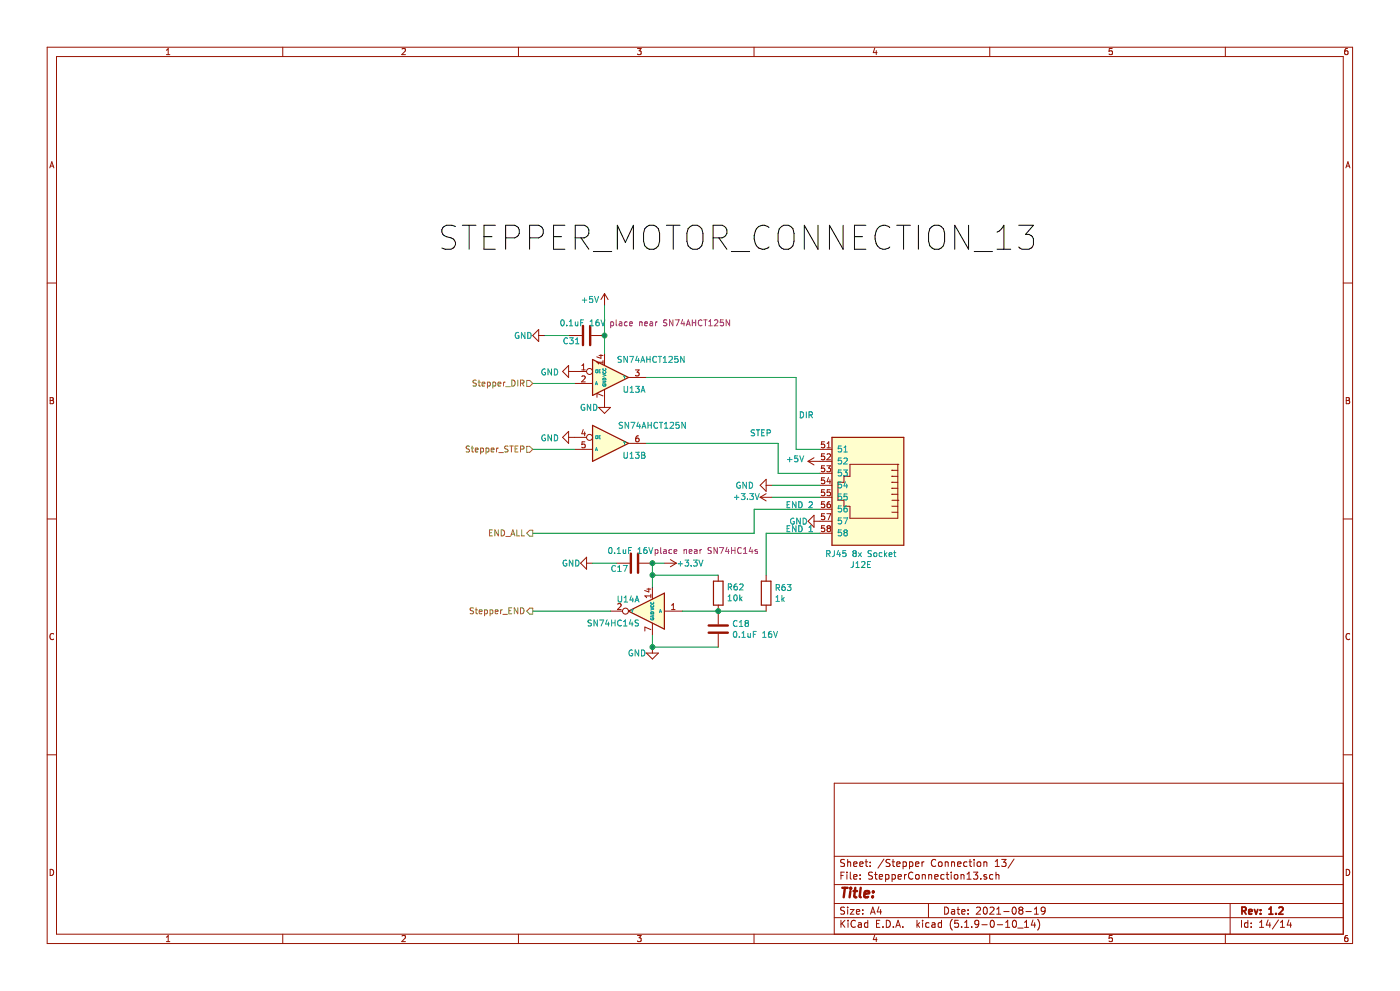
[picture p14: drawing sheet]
<svg xmlns="http://www.w3.org/2000/svg" width="420mm" height="297mm" viewBox="0 0 420 297" stroke-linecap="round" stroke-linejoin="round" font-family="sans-serif">
<path d="M0 0h419.9v296.9h-419.9z" fill-rule="evenodd" fill="#fff" stroke="#fff" stroke-width=".3"/>
<g fill="none" stroke="#981200" stroke-width=".3">
<path d="M14.1 14.1h391.7v268.7h-391.7zM17 17h386v263h-386zM49.9 16.4h1.1M49.9 15l.6-.5v1.9M84.8 14.1v2.9M120.6 14.7l.7-.2 .3 .5-1.1 1.4h1.1M155.5 14.1v2.9M191.2 14.5h1.1l-.6 .7 .6 .2v.8l-.3 .2-.8-.2M226.2 14.1v2.9M262.4 14.4l-.4 1.4h1.1M262.9 15.2v1.2M296.9 14.1v2.9"/>
<path d="M333.7 14.5h-.9l-.1 .9 .9-.1 .1 .9-.3 .2-.7-.2M367.6 14.1v2.9M404.3 14.5l-.6 .1-.2 .4-.1 1 .3 .4 .6-.2v-.9l-.6-.1-.3 .4M14.9 50.3l.7-1.8 .6 1.8M15.1 49.8h.9M403.8 50.3l.6-1.8 .6 1.8M403.9 49.8h.9M14.1 84.8h2.9M161.6 98.8v3.6l-1.8-1.8zM181.4 88l-1.1 1.8M181.4 88v3.6M181.4 88l1 1.8"/>
<path d="M403 84.8h2.8M15 119.2h.7l.3 .3-.3 .5 .4 .4-.3 .6h-.8zM161.6 100.6h1.8M170.6 109.5v3.6l-1.8-1.8zM170.6 100.6h3.9M170.6 111.3h5.4M172.4 114.9h5.4M174.5 112.8l.7-.1 .4 .5-1.1 1.3h1.1M174.5 110.9h1.1M174.5 109.6l.6-.5v1.8M177.4 100.6h4M179.7 106.5h1.2"/>
<path d="M180.3 106.3v1.1l-1.3-.5M180.9 108.1v1M180.9 108.6h-1.8l.5 .5M180.9 118.7l-1.8-.8v1.2M181.4 105.9v3.6M181.4 116.7v5.4M188.5 113.1h5.4M190.6 110.9h1.1l-.6 .6 .5 .2 .1 .6-.3 .4-.8-.2M403.9 119.2h.6l.3 .3-.3 .5 .4 .4-.3 .6h-.7zM15 120h.7M170.6 131.1h5.4M170.6 129.3v3.6l-1.8-1.8z"/>
<path d="M172.4 134.7h5.4M175 128.7l-.5 1.3h1.1M175.4 129.4v1.2M175.5 132.4h-.9l-.1 .9 .7-.2 .4 .4v.4l-.4 .3-.7-.2M179.6 122.1h3.6l-1.8 1.8zM188.5 132.9h5.4M191.6 130.6h-.4a1.12 1.12 0 0 0-.1 1.8l.5-.1 .1-.6-.3-.4h-.3l-.4 .4M242.4 138.3h7.2M242.4 138.3l1.8 1M244.2 137.2l-1.8 1.1M246 134.7h3.6M247.4 132.4h-.9l-.1 .9 .3-.2 .7 .2v.7l-.3 .2-.7-.2"/>
<path d="M247.4 136h-.9l-.1 .9 .3-.2 .7 .2v.7l-.3 .2-.7-.2M247.4 139.6h-.9l-.1 .9 .3-.2 .7 .2v.7l-.3 .2-.7-.2M248 139.6h1.2l-.6 .7 .5 .2 .1 .6-.4 .3-.8-.2M248.1 134.2h1.1M248.1 132.9l.5-.5v1.8M248.1 136.2l.7-.2 .4 .5-1.2 1.3h1.2M255 139.2h14.3v16.1h-14.3v-3.6h-1.8v-1.8h-1.8v-5.4h1.8v-1.7h1.8zM269.3 139.2h.1M403.9 120h.6M14.1 155.5h2.9M228 149h3.6M228 149l1.8 1.1"/>
<path d="M229.8 145.4h1.8M229.8 148l-1.8 1M229.8 143.7v3.5l-1.8-1.8zM244.2 156.2h5.4M244.2 154.4v3.6l-1.8-1.8zM246 141.9h3.6M246 145.4h3.6M246 149h3.6M246 152.6h3.6M246 159.8h3.6M247.4 143.2h-.9l-.1 .8 .3-.1 .7 .1v.8l-.3 .2-.7-.2M247.4 146.8h-.9l-.1 .8 .3-.1 .7 .1v.8l-.3 .2-.7-.2"/>
<path d="M247.4 150.4h-.9l-.1 .8 .3-.2 .7 .2v.8l-.3 .2-.7-.2M247.4 154h-.9l-.1 .8 .3-.2 .7 .2v.8l-.3 .2-.7-.2M247.4 157.5h-.9l-.1 .9 .3-.2 .7 .2v.8l-.3 .1-.7-.1M248 154h1.2l-.7 1.8M248.5 158.3l-.4-.3 .4-.5h.3l.4 .4-.4 .4M248.5 158.3l-.4 .4 .1 .5 .3 .1h.5l.2-.3v-.3l-.4-.4M248.5 158.3h.3M248.6 143.1l-.5 1.3h1.1M249 150.4l-.6 .1-.3 .7 .1 .8 .8 .1 .2-.3-.2-.6-.5-.2-.4 .4M249 143.8v1.2M249.1 146.8h-.9l-.1 .8 .7-.1 .4 .3v.4l-.4 .4-.7-.2M267.5 141h.1"/>
<path d="M267.5 142.8h.1M267.5 144.5h.1M267.5 146.3h.1M267.5 148.1h.1M267.5 151.7h1.8M267.5 153.5h1.8M267.5 141h1.8M267.5 142.8h1.8M267.5 144.5h1.8M267.5 146.3h1.8M267.5 148.1h1.8M267.5 149.9h1.8"/>
<path d="M269.3 149.9h.1M403 155.5h2.8M176 168.8h1.8M176 167v3.6l-1.8-1.8zM185 168.8h3.9M191.8 168.8h3.9M194.1 176.5h1.2M194.6 176.3v1.1l-1.2-.4M195.3 178.1v1M195.3 178.6h-1.8l.5 .5M195.7 176v3.6M199.3 168.8h3.6"/>
<path d="M201.1 167.7l1.8 1.1M202.9 168.8l-1.8 1.1M215.5 172.4v1.8M229.8 172.4v1.8M16.1 190a.82 .82 0 0 0-1.1 .8 .82 .82 0 0 0 1.1 .7M183.2 183.2h3.5M185.3 181.1l.7-.2 .4 .5-1.2 1.3h1.2M193.9 195.7h3.6l-1.8 1.8zM195.3 188.7l-1.8-.8v1.2M195.7 186.7v3.6M195.7 193.9v1.8M199.3 183.2h5.4"/>
<path d="M201.5 182.7h1M201.5 181.4l.5-.5v1.8M215.5 181.4v5.7M215.5 190v3.9M229.8 181.4v1.8M404.9 190a.82 .82 0 0 0-1.1 .8 .82 .82 0 0 0 1.1 .7M14.1 226.2h2.9M403 234.7h-152.7v45.3M403 226.2h2.8M250.3 256.6h152.7M253.4 257.7l-.8-.1-.4 .4 .2 .5 .9 .4v.6l-.3 .2-.8-.1M254.3 257.6v2.1"/>
<path d="M254.3 258.5l.3-.2 .5 .1 .1 1.3M256.1 259l1-.2-.1-.4-.6-.1-.3 .3 .1 1h.8M257.9 259l1-.2-.1-.4-.6-.1-.3 .3 .1 1h.8M259.5 258.3h.8M259.8 257.6v1.8l.5 .3M261 259.5v.2M261 258.4v.2M265.2 257.5l-1.8 2.7M267 257.7l-.8-.1-.4 .4 .1 .4 1 .5v.6l-.3 .2-.8-.1M267.6 258.3h.8M267.9 257.6v1.8l.5 .3M269 259l1-.2-.1-.4-.6-.1-.3 .3 .1 1h.8"/>
<path d="M270.9 258.4l.6-.1 .4 .4v.8l-.4 .2-.6-.1M270.9 258.3v2.1M272.9 258.4l.6-.1 .4 .4-.1 .8-.3 .2-.6-.1M272.9 258.3v2.1M274.7 259l1-.2-.1-.4-.6-.1-.3 .3 .1 1h.8M276.6 258.3v1.4M277.2 258.3l-.6 .4M280.7 257.8a1 1 0 0 0-1.4 .7 1 1 0 0 0 1 1.2l.4-.2M281.6 258.5l.4-.2 .5 .2 .1 .8-.1 .3-.5 .1-.4-.2zM283.6 258.5l.3-.2 .5 .1 .1 1.3M283.6 258.3v1.4M285.5 258.5l.3-.2 .5 .1 .1 1.3"/>
<path d="M285.5 258.3v1.4M287.3 259l1-.2-.1-.4-.6-.1-.3 .3 .1 1h.8M290.1 258.4l-.6-.1-.4 .4 .1 .8 .3 .2 .6-.1M290.7 258.3h.8M291 257.6v1.8l.5 .3M292.2 257.6v.2M292.2 258.3v1.4M293.2 258.5l.4-.2 .6 .2v1l-.4 .2-.6-.2zM295.2 258.5l.3-.2 .5 .1 .1 1.3M295.2 258.3v1.4M298.6 259.7h1.2M298.6 258.2l.6-.6v2.1"/>
<path d="M300.5 257.6h1.3l-.7 .8 .6 .2v.9l-.3 .2-.9-.2M304.2 257.5l-1.8 2.7M15 260.5a.93 .93 0 0 1 1.1 1 .93 .93 0 0 1-1.1 .9zM84.8 280v2.8M155.5 280v2.8M226.2 280v2.8M250.3 275h152.7M250.3 270.8h152.7M250.3 265.1h152.7M252.3 262.4h.7M252.3 275.8v2.1M252.6 276.7l.9 1.2"/>
<path d="M253.3 261.4h-1v2.1M253.4 272l-.8-.1-.4 .4 .2 .5 .9 .4v.6l-.3 .2-.8-.1M253.5 275.8l-1.2 1.2M254.1 261.4v.2M254.1 262.1v1.4M254.3 271.9v.2M254.3 272.6v1.4M254.4 275.8v.2M254.4 276.5v1.4M255.1 272.6h1.1l-1.1 1.4h1.1M255.1 261.4v1.8l.3 .3M256.1 262.8l1-.2-.1-.4-.6-.1-.3 .3 .1 1h.8"/>
<path d="M256.6 276a.84 .84 0 0 0-1.1 0 .84 .84 0 0 0-.2 1 .8 .8 0 0 0 .4 .8 .8 .8 0 0 0 .9-.1M256.9 273.3l1-.2-.1-.4-.6-.1-.3 .3 .1 1h.8M257.5 276.6h.8l.1 1.3M258 263.3v.2M258 262.2v.2M258.4 277l-.7 .1-.3 .3 .3 .5 .7-.1M258.8 273.8v.2M258.8 272.7v.2M260.3 276.6l-.6-.1-.4 .4 .1 .8 .3 .2 .6-.1M260.3 275.8v2.1M261.2 274l.6-2.1 .8 2.1M261.3 273.4h1.1"/>
<path d="M261.8 261.5l-.9-.1-.4 .4 .2 .4 1 .5v.6l-.4 .2-.8-.1M262.4 262.1h.8M262.7 261.4v1.8l.5 .3M263 276.8h.7M263.7 271.8l-.5 1.5h1.3M263.8 262.8l1-.2-.1-.4-.6-.1-.3 .3 .1 1h.8M264 275.8h-1v2.1h1M264.2 272.6v1.4M264.9 277.7v.2M265.7 262.2l.6-.1 .4 .4-.1 .8-.3 .2-.6-.1M265.7 262.1v2.1M265.9 275.8a1.07 1.07 0 0 1 1.2 1.1 1.07 1.07 0 0 1-1.2 1z"/>
<path d="M267.6 262.2l.6-.1 .4 .4-.1 .8-.3 .2-.6-.1M267.6 262.1v2.1M268 277.7v.2M268.7 277.9l.7-2.1 .7 2.1M268.9 277.3h1M269.4 262.8l1-.2-.1-.4-.6-.1-.3 .3 .1 1h.8M270.9 277.7v.2M271.4 262.1v1.4M271.9 262.1l-.5 .4M273.9 261.6a1 1 0 0 0-1.4 .7 1 1 0 0 0 1 1.2l.4-.2M274.8 262.3l.3-.2 .6 .2 .1 .8-.2 .3-.5 .1-.3-.2zM275.1 275.8v2.1"/>
<path d="M275.3 277.1l.6 .8M275.9 276.5l-.8 .8M276.7 262.3l.3-.2 .5 .1 .1 1.3M276.7 262.1v1.4M276.8 275.8v.2M276.8 276.5v1.4M278.5 270.8v4.2M278.6 262.3l.3-.2 .5 .1 .1 1.3M278.6 262.1v1.4M278.7 276.6l-.6-.1-.4 .4 .1 .8 .3 .2 .6-.1M279.6 276.6h.8l.1 1.3M280.4 262.8l1-.2-.1-.4-.6-.1-.3 .3 .1 1h.8"/>
<path d="M280.5 277l-1 .4 .3 .5 .7-.1M282.5 276.6l-.7-.1-.4 .4 .1 .8 .3 .2 .7-.1M282.5 275.8v2.1M283.2 262.2l-.6-.1-.4 .4 .1 .8 .3 .2 .6-.1M283.4 271.9a1.07 1.07 0 0 1 1.2 1 1.07 1.07 0 0 1-1.2 1.1zM283.9 262.1h.7M284.1 261.4v1.8l.5 .3M285.4 261.4v.2M285.4 262.1v1.4M285.5 272.7h.8l.1 1.3M285.7 275.5a2.42 2.42 0 0 0 0 3.3M286.4 262.3l.3-.2 .6 .2 .1 .8-.2 .3-.5 .1-.3-.2z"/>
<path d="M286.4 273.1l-.7 .1-.3 .3 .3 .5 .7-.1M287.1 272.6h.8M287.4 271.9v1.8l.5 .3M287.5 275.8h-1l-.1 1 1-.1 .2 .3-.1 .7-.3 .2-.8-.2M288.3 262.3l.3-.2 .5 .1 .1 1.3M288.3 262.1v1.4M288.5 277.7v.2M288.5 273.3l1-.2-.1-.4-.6-.1-.3 .3 .1 1h.8M289.4 277.9h1.2M289.4 276.4l.6-.6v2.1M290.1 263.5h1.2M290.1 262l.6-.6v2.1"/>
<path d="M290.4 273.8v.2M290.4 272.7v.2M291.5 277.7v.2M292 261.4h1.3l-.7 .8 .6 .2v.9l-.3 .2-.9-.2M292.9 272.1l.9-.2 .4 .6-1.3 1.5h1.3M293.6 276.7l-.4 .4-.6-.1-.2-.3 .2-.8 .6-.1 .4 .4v1.2l-.6 .5h-.4M294.2 263.3v.2M294.6 277.1h1.6M295.2 272.1l.5-.2a1.21 1.21 0 0 1-.2 2.1l-.3-.2-.2-.6zM296 262.2l-.5-.1-.3 .3v.3l.8 .2v.5h-.8M296.9 280v2.8M297 272.1l.8-.2 .4 .6-1.3 1.5h1.3"/>
<path d="M297.4 275.9l.2-.1a1.13 1.13 0 0 1 .7 1.1 1.13 1.13 0 0 1-.7 1 1.41 1.41 0 0 1-.2-2zM297.9 262.2l-.6-.1-.4 .4 .1 .8 .3 .2 .6-.1M298.8 262.3l.3-.2 .5 .1 .1 1.3M298.8 261.4v2.1M299 274h1.2M299 272.5l.6-.6v2.1M299.2 277.1h1.6M301.1 273.2h1.6M301.7 276.4l.6-.6v2.1M301.7 277.9h1.2M303.9 276l.3-.2a1.13 1.13 0 0 1 .8 1.1 1.13 1.13 0 0 1-.8 1l-.5-.8zM304 272l.1-.1a1.13 1.13 0 0 1 .8 1 1.13 1.13 0 0 1-.8 1.1 1.37 1.37 0 0 1-.1-2z"/>
<path d="M305.3 278.1h1.6M306.1 272.8l-.4-.4 .4-.5 .6 .1 .2 .3-.4 .5M306.1 272.8l-.4 .4 .1 .6 .3 .2h.4l.4-.4v-.4l-.4-.4M306.1 272.8h.4M307.4 277.9h1.2M307.4 276.4l.6-.6v2.1M307.8 273.2h1.6M309.9 275.7l-.5 1.5h1.3M310.3 274h1.2M310.3 272.5l.6-.6v2.1M310.4 276.5v1.4M311.3 275.5a2.42 2.42 0 0 1 0 3.3"/>
<path d="M313.6 272.8l-.5 .4h-.4l-.4-.4 .2-.8 .6-.1 .3 .2a1.6 1.6 0 0 1-.3 1.8l-.6 .1M367.6 280v2.8M369 270.8v9.2M372.5 275.8v2.1M374.4 276.6l-.7-.1-.4 .4 .2 .9h.9M374.4 275.8v2.1M375.4 277.7v.2M375.4 276.6v.2M377.9 277.9h1.2M377.9 276.4l.6-.6v2.1M380.4 275.7l-.5 1.5h1.3M380.9 276.5v1.4"/>
<path d="M383.5 275.7l-1.8 2.7M384.1 277.9h1.2M384.1 276.4l.6-.6v2.1M386.7 275.7l-.5 1.5h1.3M387.2 276.5v1.4M403.9 260.5a.93 .93 0 0 1 1 1 .93 .93 0 0 1-1 .9zM49.9 280.9l.6-.5v1.8M49.9 282.2h1.1M120.6 280.5l.7-.1 .3 .5-1.1 1.3h1.1M191.2 280.4h1.1l-.6 .7 .6 .1v.8l-.3 .2-.8-.2M262.4 280.3l-.4 1.3h1.1M262.9 281v1.2"/>
<path d="M333.7 280.4h-.9l-.1 .8 .9-.1 .1 .9-.3 .2-.7-.2M404.3 280.4h-.6l-.2 .4-.1 1 .3 .4 .6-.2v-.9h-.6l-.3 .3"/>
<circle cx="176.9" cy="111.3" r=".9"/>
<circle cx="176.9" cy="131.1" r=".9"/>
<circle cx="187.6" cy="183.2" r=".9"/>
</g>
<path d="M372.6 273l1-.1 .2-.3-.1-.5-.3-.2h-.8v2.1M373.1 273l.7 1M374.6 273.3l1-.2-.1-.4-.6-.1-.3 .3 .1 1h.8M376.3 272.6l.5 1.4 .5-1.4M378.2 273.8v.2M378.2 272.7v.2M380.7 274h1.2M380.7 272.5l.6-.6v2.1M382.8 273.8v.2M383.7 272.1l.8-.2 .4 .6-1.3 1.5h1.3" fill="none" stroke="#981200" stroke-width=".54"/>
<g fill="none" stroke="#981200" stroke-width=".72">
<path d="M174.9 97.7v5.7M177 97.7v5.7M189.3 165.9v5.8M191.4 165.9v5.8M212.6 189.6h5.7M212.6 187.5h5.7M252.7 266.1h1.6M253.5 266.1l-.4 2.8M255.1 267l-.2 1.9M255.2 266.1v.3M255.2 266.1l.2 .1-.2 .2M256.1 267h1"/>
<path d="M256.6 266.1l-.3 2.4 .1 .3 .5 .1M258.2 266.1l-.3 2.4 .3 .4M259.3 268l1.4-.3v-.5h-1.1l-.3 1.3 .3 .4 .8-.1M261.8 268.7v.2M262 267.2l.1 .1-.2 .1M262 267.2l-.1 .2"/>
</g>
<g fill="#fffecd" stroke="#fffecd" stroke-width=".36">
<path d="M177.8 127.5l10.7 5.4-10.7 5.4z"/>
<path d="M188.5 183.2l10.8-5.4v10.7z"/>
<path d="M177.8 107.7l10.7 5.4-10.7 5.4z"/>
<path d="M249.6 131.1h21.5v32.3h-21.5z" fill-rule="evenodd"/>
</g>
<path d="M177.8 107.7l10.7 5.4-10.7 5.4zM177.8 127.5l10.7 5.4-10.7 5.4zM249.6 131.1h21.5v32.3h-21.5zM214 174.2h2.9v7.2h-2.9zM228.4 174.2h2.9v7.2h-2.9zM188.5 183.2l10.8-5.4v10.7z" fill="none" stroke="#981200" stroke-width=".36"/>
<g fill="none" stroke="#009596" stroke-width=".3">
<path d="M155.6 99.7a.83 .83 0 0 0-1 .8 .83 .83 0 0 0 1 .8l.1-.6h-.4M157.5 99.6v1.8l-1.1-1.8v1.8M158.3 99.6a.9 .9 0 0 1 1.1 .9 .9 .9 0 0 1-1.1 .9zM168.4 96l.2-.1a.95 .95 0 0 1 .7 .8 .95 .95 0 0 1-.7 .9l-.4-.6zM170 97.5v.1M170.8 97.6h1M170.8 96.4l.5-.5v1.7M172.6 96.5l.1 1.1 .7-.1M173.4 96.5v1.1M174.2 96.7h.6M174.7 90h1.3M175.1 95.9h-.9v1.7"/>
<path d="M175.4 89.3v1.3M177 97.6h1.1M177 96.4l.6-.5v1.7M177.8 88.8h-.9l-.1 .9 .3-.2 .6 .1 .1 .9-.3 .1-.7-.1M178.4 88.8l.6 1.8 .6-1.8M179.6 95.9l-.6 .1-.3 .6 .2 1h.7l.2-.3-.2-.7-.5-.1-.4 .4M180.3 95.9l.6 1.7 .6-1.7M163.5 110.7a.83 .83 0 0 0-1 .8 .83 .83 0 0 0 1 .8l.2-.7h-.4M165.4 110.6v1.8l-1-1.8v1.8M166.3 110.6a.9 .9 0 0 1 1 .9 .9 .9 0 0 1-1 .9zM170.3 101.4a.79 .79 0 0 0-1.2 .7 .79 .79 0 0 0 1.2 .8M170.9 101.2h1.1l-.6 .7 .5 .2v.8l-.3 .1-.7-.1"/>
<path d="M172.7 103h1M172.7 101.7l.5-.5v1.8M178.6 115.3l.3-.9 .3 .9M178.7 115.1h.4M178.7 110.9h.6l-.1 .8-.5-.1zM179.7 111.3h.3M180.1 110.8h-.4v.9h.4M180.9 112.2l.9 .3-.9 .3M180.9 114.3h.9l-.9 .5h.9M180.9 115.2a.41 .41 0 0 0 .4 .6 .41 .41 0 0 0 .3-.6h-.2v.2M180.9 111.4h.1M180.9 110.5h.1"/>
<path d="M181 113.4h.6l.2 .4h-.9zM181.5 113.4h.1M181.6 111.4a.41 .41 0 0 1-.3 .5 .41 .41 0 0 1-.4-.5M181.6 110.5a.41 .41 0 0 1-.3 .5 .41 .41 0 0 1-.4-.5M186.4 106.9l-.7-.1-.2 .2 .1 .6 .6 .2 .2 .5-.3 .3-.7-.1M187 112.6l.4 .5M187.2 115.8v1.5l.4 .3 .5-.1 .2-.2v-1.5M187.4 113.1v.4M187.6 112.6l-.2 .5M188.2 106.8v1.8l-1-1.8v1.8M188.9 106.8h1.2l-.8 1.8M189 116.3l.5-.5v1.8"/>
<path d="M189 117.6h1.1M190.7 115.8h1.1l-.6 .7 .5 .1-.1 .9-.9-.1M191.1 106.7l-.4 1.3h1.1M191.6 107.4v1.2M192.2 108.6l.6-1.8 .6 1.8M192.3 117.6l.6-1.8 .6 1.8M192.4 108.1h.8M192.5 117.1h.8M194 106.8v1.8M194 107.7h1M195 106.8v1.8M196.9 107a.79 .79 0 0 0-1 .1 .79 .79 0 0 0 0 1.1l.5 .4 .5-.2"/>
<path d="M197.4 106.8h1.1M198 106.8v1.8M199 108.6h1M199 107.3l.5-.5v1.8M200.7 107l.7-.2 .3 .5-1.1 1.3h1.1M203.3 106.8h-.8l-.1 .9 .7-.2 .3 .3v.5l-.3 .3-.7-.2M205.2 106.8v1.8l-1-1.8v1.8M163.5 130.4a.83 .83 0 0 0-1 .8 .83 .83 0 0 0 1 .9l.2-.7h-.4M165.4 130.3v1.8l-1-1.8v1.8M166.3 130.3a.9 .9 0 0 1 1 .9 .9 .9 0 0 1-1 .9zM175.3 121.3a.83 .83 0 0 0-1 .8 .83 .83 0 0 0 1 .8l.1-.7h-.3M177.2 121.2v1.8l-1-1.8v1.8"/>
<path d="M178.1 121.2a.9 .9 0 0 1 1 .9 .9 .9 0 0 1-1 .9zM178.6 135.1l.3-.9 .3 .9M178.7 134.8h.4M178.7 130.7h.6l-.1 .7-.5-.1zM179.7 131h.3M180.1 130.6h-.4v.9h.4M186.8 126.7l-.7-.1-.3 .1 .1 .6 .7 .3 .2 .4-.4 .4-.7-.1M187 132.4l.4 .4M187.2 135.5v1.5l.3 .3h.4l.3-.3v-1.5M187.4 132.8v.5M187.6 132.4l-.2 .4M188.6 126.6v1.8l-1.1-1.8v1.8"/>
<path d="M189 137.3h1M189 136l.5-.5v1.8M189.3 126.6h1.1l-.7 1.8M190.6 135.5h1.1l-.6 .7 .5 .2 .1 .6-.3 .3-.8-.1M191.5 126.5l-.4 1.2h1.1M191.9 127.2v1.2M192.5 135.5l.9 .2v.3l-.3 .4 .4 .3-.1 .6h-.9zM192.5 136.4h.6M192.6 128.4l.6-1.8 .6 1.8M192.7 127.8h.9M194.4 126.6v1.8M194.4 127.4h1"/>
<path d="M195.4 126.6v1.8M197.3 126.7a.79 .79 0 0 0-1 .2 .79 .79 0 0 0 0 1l.5 .5 .5-.2M197.8 126.6h1M198.3 126.6v1.8M199.4 128.4h1M199.4 127.1l.5-.5v1.8M201 126.7l.7-.1 .4 .5-1.1 1.3h1.1M203.7 126.6h-.9v.8l.6-.2 .4 .4v.4l-.4 .4-.6-.2M205.6 126.6v1.8l-1-1.8v1.8M236.2 137.7h1.4M236.9 137v1.4M239.3 136.6h-.8l-.1 .9 .2-.2 .7 .1v.8l-.2 .2-.7-.2"/>
<path d="M239.9 136.6l.6 1.8 .6-1.8M252.4 133.7h-.9v.8l.6-.2 .4 .4v.4l-.4 .4-.6-.2M252.4 137.3h-.9v.8l.6-.2 .4 .4v.4l-.4 .4-.6-.2M253.2 135.5h1M253.2 134.2l.5-.5v1.8M253.2 137.4l.7-.1 .3 .5-1.1 1.3h1.1M220.3 149h1.4M221 148.4v1.3M222 144.6a.83 .83 0 0 0-1 .8 .83 .83 0 0 0 1 .8l.1-.6h-.3M222.4 147.9h1.1l-.6 .7 .5 .2 .1 .6-.4 .3-.7-.2M223.9 144.5v1.8l-1-1.8v1.8M224.2 149.5v.2"/>
<path d="M224.8 144.5a.9 .9 0 0 1 1 .9 .9 .9 0 0 1-1 .9zM224.9 147.9h1.1l-.6 .7 .6 .2v.7l-.3 .2-.8-.2M226.5 147.9l.6 1.8 .7-1.8M238.2 155.4a.83 .83 0 0 0-1 .8 .83 .83 0 0 0 1 .8l.1-.7h-.4M240.1 155.3v1.8l-1.1-1.8v1.8M240.9 155.3a.9 .9 0 0 1 1.1 .9 .9 .9 0 0 1-1.1 .9zM252.4 140.8h-.9v.9l.6-.2 .4 .4v.4l-.4 .3-.6-.1M252.4 144.4h-.9v.9l.6-.2 .4 .4v.4l-.4 .3-.6-.1M252.4 148h-.9v.9l.6-.2 .4 .4v.4l-.4 .3-.6-.2M252.4 151.6h-.9v.9l.6-.2 .4 .4v.4l-.4 .3-.6-.2M252.4 155.2h-.9v.9l.6-.2 .4 .4v.4l-.4 .3-.6-.2M252.4 158.8h-.9v.9l.6-.2 .4 .3v.5l-.4 .3-.6-.2"/>
<path d="M253.1 140.8h1.1l-.6 .7 .5 .2v.8l-.2 .1-.8-.1M253.1 155.2h1.2l-.8 1.8M253.5 159.6l-.3-.4 .3-.4 .6 .2v.4l-.2 .2M253.5 159.6l-.3 .3v.4l.3 .3h.4l.3-.3-.1-.6-.2-.1M253.5 159.6h.4M253.6 144.4l-.4 1.2h1.1M254 151.6h-.3l-.4 .5-.1 1 .3 .3 .6-.2 .1-.5-.3-.4h-.4l-.3 .4M254 145.1v1.1M254.1 148h-.8l-.1 .9 .2-.2 .7 .2v.7l-.2 .2-.7-.2M169.9 168a.83 .83 0 0 0-1 .8 .83 .83 0 0 0 1 .8l.1-.7h-.3M171.8 167.9v1.8l-1-1.8v1.8M172.7 167.9a.9 .9 0 0 1 1 .9 .9 .9 0 0 1-1 .9z"/>
<path d="M182.8 164.3l.2-.2a.95 .95 0 0 1 .6 .9 .95 .95 0 0 1-.6 .9l-.4-.7zM184.4 165.7v.2M184.6 169.7a.79 .79 0 0 0-1.1 .7 .79 .79 0 0 0 1.1 .7M185.2 165.9h1M185.2 164.6l.5-.5v1.8M185.3 171.3h1.1M185.3 170l.5-.5v1.8M185.5 178.6v1.5l.3 .3h.5l.2-.3v-1.5M187 169.5h1.1l-.7 1.8M187 164.7v1.1l.7-.1M187.2 179.1l.6-.5v1.8M187.7 164.7v1.2"/>
<path d="M188.6 164.9h.6M189.4 178.6l-.4 1.2h1.1M189.4 164.1h-.8v1.8M189.8 179.2v1.2M190.7 179.9h.8M191.4 164.6l.5-.5v1.8M191.4 165.9h1M194 164.1l-.6 .2-.3 .6 .2 .9h.7l.1-.2-.1-.7-.5-.1-.4 .3M194.6 164.1l.7 1.8 .5-1.8M203.4 169h1.4M204.1 168.3v1.4M205.5 167.9h1.1l-.6 .6 .5 .2 .1 .6-.4 .4-.7-.2"/>
<path d="M207.4 169.5v.2M208 167.9h1.2l-.7 .6 .6 .2v.8l-.3 .2-.8-.2M209.7 167.9l.6 1.8 .6-1.8M218.4 178.8l.5-.5v1.8M218.5 175.9h.9v-.7l-.9-.2v1.8M218.9 175.9l.6 .9M220.3 178.5l.3-.2a.97 .97 0 0 1 .6 .9 .97 .97 0 0 1-.6 .9l-.5-.7zM221 175h-.3a1.12 1.12 0 0 0-.2 1.8l.7-.2v-.7l-.7-.2-.3 .3M221.9 175.2l.7-.2 .3 .5-1.1 1.3h1.1M221.9 178.3v1.8M222.1 179.4l.5 .7M222.6 178.9l-.7 .7"/>
<path d="M232.8 179l.5-.5v1.7M232.9 176.1l.8-.1 .1-.6-.9-.2v1.8M233.3 176.1l.6 .9M234.6 178.5v1.7M234.8 179.6l.5 .6M235.3 179.1l-.7 .6M235.4 175.2h-.3a1.12 1.12 0 0 0-.2 1.8l.6-.2v-.8l-.6-.1-.4 .3M236.2 175.2h1.1l-.6 .7 .5 .1 .1 .7-.3 .3-.8-.2M248 166l.9-.1v-.7l-.9-.2v1.8M248.4 166l.6 .8M250.3 165l-.1 1.6-.6 .2M251.5 164.9l-.4 1.3h1.1"/>
<path d="M251.9 165.6v1.2M253.7 165h-.8l-.1 .9 .7-.2 .3 .4v.4l-.3 .3-.7-.2M256 168.3l-.1 1.5-.6 .3M256.2 165.8l-.3-.4 .3-.4 .6 .2v.4l-.2 .2M256.2 165.8l-.3 .3v.4l.3 .3 .5-.1 .2-.2-.1-.5-.2-.2M256.2 165.8h.4M256.8 170.1h1M256.8 168.8l.5-.5v1.8M257.5 165.6l.9 1.2M258.4 165.6l-.9 1.2M258.5 168.5l.7-.2 .3 .5-1.1 1.3h1.1M260.3 169.1h.6"/>
<path d="M261.1 168.3h-.8v1.8h.8M261.4 165.1l-.6-.1-.3 .2v.5l.8 .4 .1 .4-.3 .3-.7-.1M262.3 165.7l.4-.1 .4 .4-.2 .7-.7-.1zM264.6 165.7l-.5-.1-.4 .4 .2 .7h.7M265.4 165v1.8M265.5 166.1l.5 .7M266 165.6l-.6 .7M266.7 166.2l.9-.1-.1-.4-.5-.1-.3 .3 .1 .8h.7M268.1 165.6h.7M268.3 165v1.6l.5 .2M177.4 185.9l-.7-.1-.2 .2v.5l.8 .4 .1 .4-.3 .3-.7-.1M179.2 185.8v1.8l-1-1.8v1.8"/>
<path d="M179.9 185.8h1.2l-.8 1.8M182.1 185.7l-.4 1.3h1.1M182.5 186.4v1.2M183.5 185.8v1.8M183.5 186.7h1M184.5 185.8v1.8M186.4 186a.79 .79 0 0 0-1.1 .7 .79 .79 0 0 0 1.1 .7M187.1 186.3l.5-.5v1.8M187.1 187.6h1M187.2 180.4h1.1M189.2 185.7l-.4 1.3h1.1M189.4 182.7l.3 .4"/>
<path d="M189.7 186.4v1.2M189.7 183.1v.4M189.7 194.9a.83 .83 0 0 0-1 .8 .83 .83 0 0 0 1 .8l.1-.7h-.4M190 182.7l-.3 .4M190.5 180.4l.6-1.8 .6 1.8M191.5 185.9l-.7-.1-.2 .2 .1 .6 .8 .3v.4l-.3 .3-.7-.1M191.6 194.8v1.8l-1-1.8v1.8M192.5 194.8a.9 .9 0 0 1 1 .9 .9 .9 0 0 1-1 .9zM195.2 182.2l.9 .3-.9 .3M195.2 184.3h.9l-.9 .5h.9M195.3 185.2a.41 .41 0 0 0 .4 .6 .41 .41 0 0 0 .3-.6h-.3v.2M195.3 181.4a.4 .4 0 0 0 .4 .6 .4 .4 0 0 0 .3-.6"/>
<path d="M195.3 180.5a.4 .4 0 0 0 .4 .6 .4 .4 0 0 0 .3-.6M195.3 183.4a.48 .48 0 0 1 .6 0 .48 .48 0 0 1 .2 .5h-.9zM197.8 183.5l.3-.8 .3 .8M197.9 183.3h.4M218.4 180.1h1.1M220.2 189.4l.2-.2a.95 .95 0 0 1 .7 .9 .95 .95 0 0 1-.7 .9l-.4-.7zM221.1 186.1a.79 .79 0 0 0-1.1 .8 .79 .79 0 0 0 1.1 .7M221.8 187.8h1M221.8 186.5l.5-.5v1.8M221.8 190.8v.2M222.6 191h1M222.6 189.7l.5-.5v1.8"/>
<path d="M223.9 186.7l-.4-.3 .4-.4h.3l.4 .3-.4 .4M223.9 186.7l-.4 .4 .1 .5 .3 .2 .5-.1 .2-.3v-.3l-.4-.4M223.9 186.7h.3M224.4 189.8l.1 1.1 .6-.1M225.1 189.8v1.2M226 190.1h.6M226.9 189.2h-.9v1.8M228.8 191h1M228.8 189.7l.5-.5v1.8M231.4 189.2h-.3a1.12 1.12 0 0 0-.2 1.8l.5-.1 .2-.6-.4-.4h-.3l-.4 .4M232.1 189.2l.6 1.8 .6-1.8M232.8 180.2h1"/>
</g>
<g fill="none" stroke="#982296" stroke-width=".3">
<path d="M183.2 96.5v1.8M183.2 96.5h.5l.4 .3-.2 .8h-.7M184.8 95.9v1.5l.3 .2M185.8 96.5h.7l.1 1.1M186.6 96.9l-.9 .3 .3 .4h.6M188.2 96.5h-.5l-.4 .3 .2 .8h.7M188.9 97l.8-.1v-.4h-.6l-.2 .2 .1 .9h.7M191.9 96.6l.7-.1v1.1M191.9 96.5v1.1M193.4 97l.9-.1-.1-.4h-.5l-.3 .2 .1 .9h.7M195 96.5h.7l.1 1.1M195.8 96.9l-.9 .3 .3 .4h.6"/>
<path d="M196.7 96.5v1.1M197.2 96.5l-.5 .3M200.1 96l-.7-.1-.3 .1 .1 .6 .8 .4 .1 .3-.4 .3h-.6M201.9 95.9v1.7l-1-1.7v1.7M202.5 95.9h1.3l-.8 1.7M204.8 95.8l-.5 1.2h1.2M205.2 96.5v1.1M205.9 97.6l.6-1.7 .6 1.7M206.1 97.1h.8M207.7 95.9v1.7M207.7 96.7h1M208.7 95.9v1.7"/>
<path d="M210.6 96a.79 .79 0 0 0-1.1 .7 .79 .79 0 0 0 1.1 .8M211.1 95.9h1M211.6 95.9v1.7M212.6 97.6h1.1M212.6 96.4l.5-.5v1.7M214.4 96l.6-.1 .4 .5-1.1 1.2h1.1M217 95.9h-.8l-.1 .8 .2-.2 .7 .2v.8l-.3 .1-.6-.1M218.9 95.9v1.7l-1.1-1.7v1.7M196.6 164.7v1.8M196.6 164.8l.5-.1 .3 .3-.2 .8h-.6M198.2 164.1v1.5l.3 .3M199.1 164.8h.7l.1 1.1"/>
<path d="M199.9 165.1l-.9 .3 .1 .4h.8M201.5 164.8l-.5-.1-.3 .3 .1 .8h.7M202.2 165.3l.9-.2-.1-.3-.5-.1-.3 .2 .1 .9h.7M205.2 164.7v1.2M205.2 164.9l.7-.1 .1 1.1M206.7 165.3l.9-.2-.1-.3-.5-.1-.3 .2 .1 .9h.7M208.4 164.8h.6l.1 1.1M209.1 165.1l-.8 .3 .1 .4h.7M210 164.7v1.2M210.5 164.7l-.5 .3M213.4 164.2l-.7-.1-.2 .2v.5l.7 .3 .2 .5-.3 .3-.7-.1M215.2 164.1v1.8l-1-1.8v1.8"/>
<path d="M215.9 164.1h1.2l-.8 1.8M218.1 164l-.4 1.3h1.1M218.5 164.7v1.2M219.5 164.1v1.8M219.5 164.9h1M220.5 164.1v1.8M222.4 164.3a.79 .79 0 0 0-1.1 .7 .79 .79 0 0 0 1.1 .7M223.1 165.9h1M223.1 164.6l.5-.5v1.8M225.2 164l-.4 1.3h1.1M225.6 164.7v1.2M227.2 164.8l-.4-.1-.3 .2 .1 .3 .6 .2v.4h-.7"/>
</g>
<g fill="none" stroke="#009300" stroke-width=".3">
<path d="M181.4 91.6v14.3M159.8 114.9h12.6M163.4 100.6h7.2M193.9 113.1h44.9v21.6h7.2M159.8 134.7h12.6M193.9 132.9h39.5v9h12.6M231.6 145.4h14.4M231.6 149h14.4M246 152.6h-19.8v7.2h-66.4M246 159.8h-16.2v12.6M177.8 168.8h7.2M195.7 172.4h19.8"/>
<path d="M199.3 168.8h-3.6v7.2M159.8 183.2h23.4M195.7 190.3v3.6h19.8M204.7 183.2h25.1"/>
</g>
<g fill="none" stroke="#969400" stroke-width=".3">
<path d="M142.9 114l-.7-.1-.2 .2v.5l.8 .4 .1 .4-.3 .3-.7-.1M143.4 114.5h.7M143.7 113.9v1.6l.4 .2M144.6 115.1l.9-.1-.1-.4-.5-.1-.3 .3 .1 .8h.7M146.2 114.5v1.8M146.2 114.6l.6-.1 .3 .3-.2 .8h-.7M147.9 114.5v1.8M147.9 114.6l.5-.1 .3 .3-.1 .8h-.7M149.4 115.1l.9-.1-.1-.4-.6-.1-.2 .3 .1 .8h.7M151 114.5v1.2M151.6 114.5l-.6 .3M151.7 115.9h1.4"/>
<path d="M153.5 113.9a.9 .9 0 0 1 1 .9 .9 .9 0 0 1-1 .9zM155.3 113.9v1.8M156.1 114.8l1-.1v-.6l-1-.2v1.8M156.6 114.8l.6 .9M158 114h.9l.9 .9-.9 .9h-.9zM140.8 133.8l-.6-.1-.3 .1 .1 .7 .8 .3v.3l-.3 .4-.7-.1M141.4 134.3h.7M141.6 133.7v1.5l.5 .3M142.6 134.9l.8-.2-.1-.4h-.5l-.2 .2v.9h.7M144.2 134.3h.5l.4 .3-.2 .8h-.7M144.2 134.3v1.8M145.8 134.3h.5l.4 .3-.2 .8h-.7"/>
<path d="M145.8 134.3v1.8M147.3 134.9l.9-.2-.1-.4h-.5l-.3 .2 .2 .9h.6M149 134.3v1.2M149.5 134.3l-.5 .3M149.6 135.6h1.4M152.4 133.8l-.7-.1-.3 .1v.5l.8 .4 .2 .4-.3 .4-.7-.1M152.9 133.7h1.1M153.4 133.7v1.8M154.5 134.5h.6M155.4 133.7h-.9v1.8h.9M156.1 134.6l1-.1v-.7l-1-.1v1.8M158 133.8h.9l.9 .9-.9 .9h-.9z"/>
<path d="M146.8 159.7h.7M147.7 158.8h-.9v1.8h.9M149.5 158.8v1.8l-1-1.8v1.8M150.4 158.8a.9 .9 0 0 1 1 .9 .9 .9 0 0 1-1 .9zM155 158.8v1.8h.9M156.5 158.8v1.8h.9M158 159.8l.9-.9h.9v1.8h-.9zM151.7 160.8h1.4M153.2 160.6l.6-1.8 .7 1.8M153.4 160.1h.9M142.1 182.3l-.7-.2-.3 .2v.5l.8 .4 .2 .4-.4 .3h-.7M142.6 182.8h.7"/>
<path d="M142.8 182.1v1.6l.5 .2M143.8 183.3l.8-.1-.1-.4h-.5l-.2 .2 .1 .9h.6M145.4 182.8h.5l.3 .3-.1 .8h-.7M145.4 182.8v1.8M147 182.8h.5l.4 .3-.2 .8h-.7M147 182.8v1.8M148.6 183.3l.8-.1-.1-.4h-.5l-.2 .2v.9h.7M150.2 182.8v1.1M150.7 182.8l-.5 .3M150.9 184.1h1.3M152.7 183h.5M153.5 182.1h-.8v1.8h.8"/>
<path d="M155.3 182.1v1.8l-1-1.8v1.8M156.1 182.1a.91 .91 0 0 1 1.1 .9 .91 .91 0 0 1-1.1 .9zM158.9 182.3h.9v1.8h-.9l-.9-.9z"/>
</g>
<g fill="none" stroke="#000" stroke-width=".3">
<path d="M136.6 67.9l-1-.4h-1.7a1.74 1.74 0 0 0-1.4 1.7 1.74 1.74 0 0 0 1.4 1.7 2.6 2.6 0 0 1 2.7 1.8 1.87 1.87 0 0 1-1.3 2h-1.7l-1-.4M138.7 67.5h4.1M140.7 67.5v7.2M145.2 70.9h2.4M148.6 67.5h-3.4v7.2h3.4M151.7 71.3h2.7a1.96 1.96 0 0 0 1.5-1.9 1.96 1.96 0 0 0-1.5-1.9h-2.7v7.2M158.9 71.3h2.7a1.96 1.96 0 0 0 1.4-1.9 1.96 1.96 0 0 0-1.4-1.9h-2.7v7.2M166.1 70.9h2.4M169.5 67.5h-3.4v7.2h3.4M172.6 71.3h2.7a1.96 1.96 0 0 0 1.4-1.9 1.96 1.96 0 0 0-1.4-1.9h-2.7v7.2M174.3 71.3l2.4 3.4M178 75.4h5.5"/>
<path d="M185.2 74.7v-7.2l2.4 5.2 2.4-5.2v7.2M193.4 68.6a2.41 2.41 0 0 1 2.8-1.1 2.41 2.41 0 0 1 1.7 2.4v2.4a2.41 2.41 0 0 1-2.4 2.5 2.41 2.41 0 0 1-2.4-2.5v-2.4zM199.9 67.5h4.1M202 67.5v7.2M206.4 68.6a2.41 2.41 0 0 1 2.8-1.1 2.41 2.41 0 0 1 1.7 2.4v2.4a2.41 2.41 0 0 1-2.4 2.5 2.41 2.41 0 0 1-2.4-2.5v-2.4zM213.9 71.3h2.8a1.94 1.94 0 0 0 1.4-1.9 1.94 1.94 0 0 0-1.4-1.9h-2.8v7.2M215.7 71.3l2.4 3.4M219.4 75.4h5.5M230.7 68.2a2.48 2.48 0 0 0-4.1 1 4.5 4.5 0 0 0 1 5.1 2.5 2.5 0 0 0 3.1-.3M233.8 68.6a2.38 2.38 0 0 1 2.7-1.1 2.38 2.38 0 0 1 1.7 2.4v2.4a2.38 2.38 0 0 1-1.7 2.4 2.38 2.38 0 0 1-2.7-1l-.4-1.4v-2.4zM245.4 67.5v7.2l-4.1-7.2v7.2M252.9 67.5v7.2l-4.1-7.2v7.2"/>
<path d="M256.3 70.9h2.5M259.8 67.5h-3.5v7.2h3.5M266.9 68.2a2.48 2.48 0 0 0-4.1 1 3.8 3.8 0 0 0 2.1 5.5h.7l1.3-.7M269 67.5h4.1M271.1 67.5v7.2M275.5 67.5v7.2M278.9 68.6a2.41 2.41 0 0 1 2.8-1.1 2.41 2.41 0 0 1 1.7 2.4v2.4a2.41 2.41 0 0 1-2.4 2.5 2.41 2.41 0 0 1-2.4-2.5v-2.4zM290.6 67.5v7.2l-4.2-7.2v7.2M292.3 75.4h5.5M299.1 74.7h4.1M299.1 69.6l1.4-1 .7-1.1v7.2M305.6 67.5h4.4l-2.3 2.7a1.97 1.97 0 0 1 2.3 1.4v1.7l-.6 1-.7 .4h-2.1l-1-.7"/>
</g>
<g fill="none" stroke="#0327cd" stroke-width=".3">
<path d="M226.4 128.9l-.7-.1-.3 .2v.5l.8 .4 .2 .4-.4 .3-.6-.1M226.9 128.8h1M227.4 128.8v1.8M228.5 129.7h.6M229.4 128.8h-.9v1.8h.9M230.1 129.8l1-.2v-.6l-1-.2v1.8M240.1 123.4a.9 .9 0 0 1 1 .9 .9 .9 0 0 1-1 .9zM241.9 123.4v1.8M242.7 124.4l1-.2v-.6l-1-.2v1.8M243.1 124.4l.6 .8M236.1 158.4h.6M236.1 151.2h.6"/>
<path d="M237 157.5h-.9v1.8h.9M237 150.4h-.9v1.8h.9M238.8 150.4v1.8l-1.1-1.8v1.8M238.8 157.5v1.8l-1.1-1.8v1.8M239.6 157.5a.9 .9 0 0 1 1.1 .9 .9 .9 0 0 1-1.1 .9zM239.6 150.4a.9 .9 0 0 1 1.1 .9 .9 .9 0 0 1-1.1 .9zM242.7 159.3h1M242.7 158.1l.5-.6v1.8M242.7 150.5l.7-.1 .3 .5-1.1 1.3h1.1"/>
</g>
<g fill="#009300" stroke="#009300" stroke-width=".3">
<circle cx="215.5" cy="183.2" r=".72"/>
<circle cx="195.7" cy="193.9" r=".72"/>
<circle cx="181.4" cy="100.6" r=".72"/>
<circle cx="195.7" cy="168.8" r=".72"/>
<circle cx="195.7" cy="172.4" r=".72"/>
</g>
</svg>
